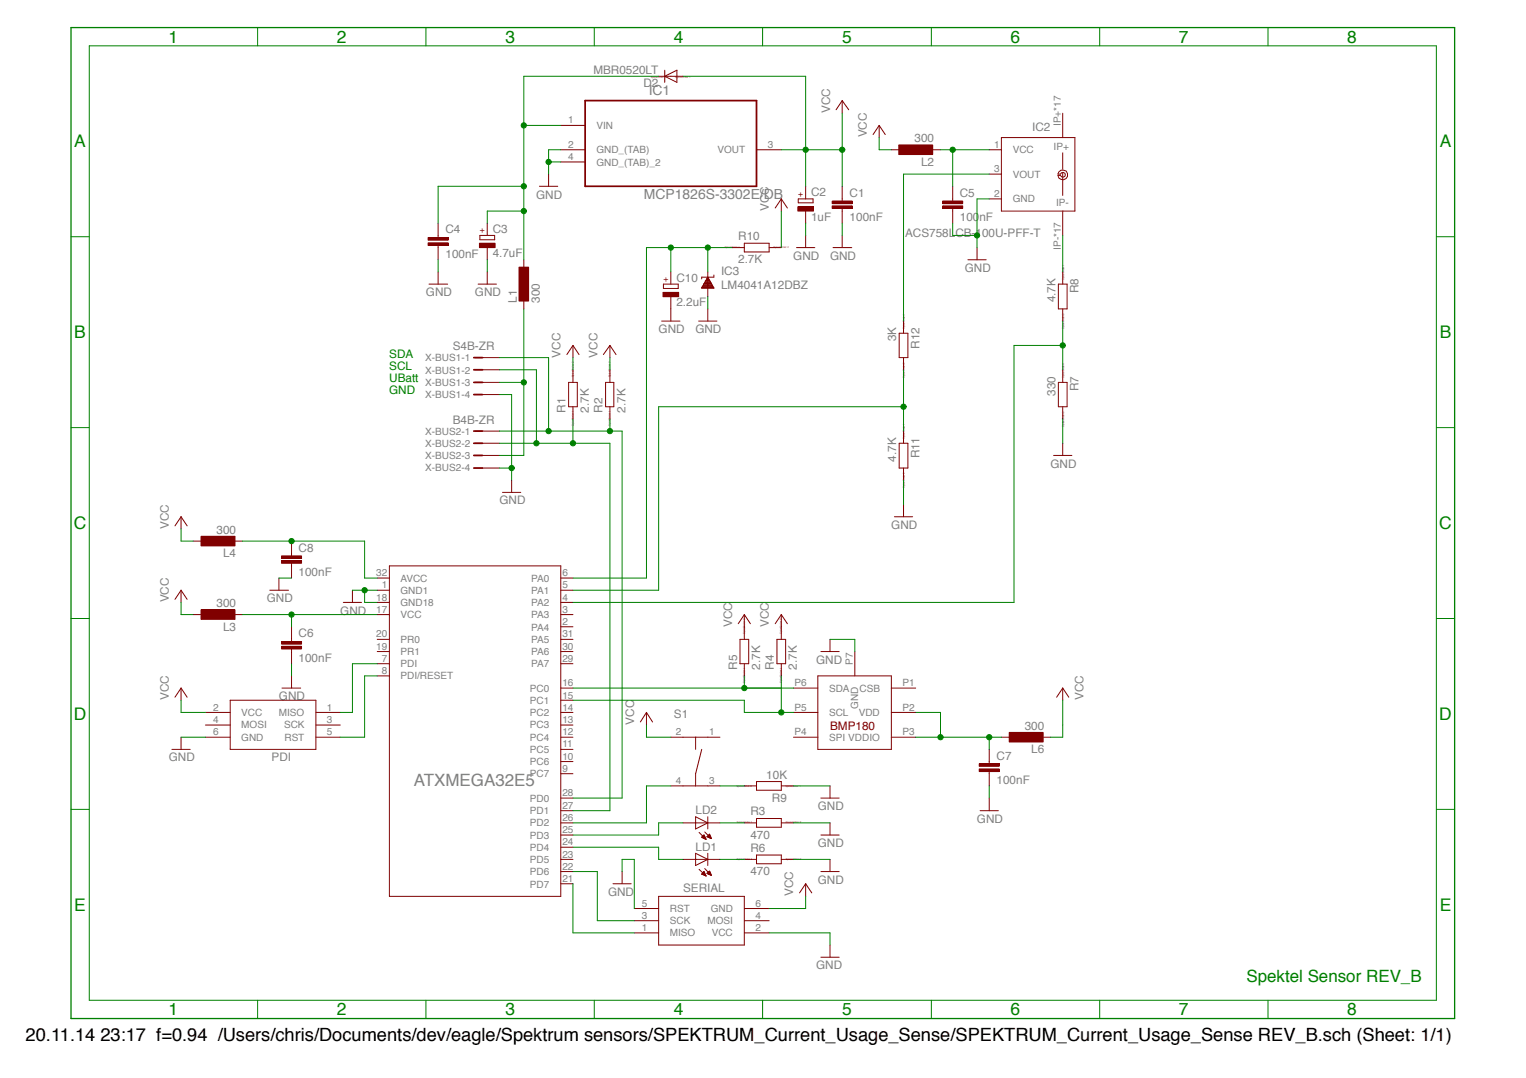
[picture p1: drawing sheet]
<svg xmlns="http://www.w3.org/2000/svg" width="297mm" height="210mm" viewBox="0 0 297 210" stroke-linecap="round" stroke-linejoin="round" font-family="sans-serif">
<defs><g id="words">
<text font-size="3.6" x="5" y="202.8">20.11.14 23:17 f=0.94 /Users/chris/Documents/dev/eagle/Spektrum sensors/SPEKTRUM_Current_Usage_Sense/SPEKTRUM_Current_Usage_Sense REV_B.sch (Sheet: 1/1)</text>
<g font-size="3.4" fill="#008001">
<text x="32.8" y="8.3">1</text>
<text x="65.6" y="8.3">2</text>
<text x="98.4" y="8.3">3</text>
<text x="131.1" y="8.3">4</text>
<text x="163.9" y="8.3">5</text>
<text x="196.7" y="8.3">6</text>
<text x="229.5" y="8.3">7</text>
<text x="262.2" y="8.3">8</text>
<text x="14.5" y="28.7">A</text>
<text x="280.2" y="28.7">A</text>
<text x="14.5" y="65.8">B</text>
<text x="280.2" y="65.8">B</text>
<text x="14.4" y="103">C</text>
<text x="280.2" y="103">C</text>
<text x="14.4" y="140.2">D</text>
<text x="280.2" y="140.2">D</text>
<text x="14.5" y="177.3">E</text>
<text x="280.2" y="177.3">E</text>
<text x="32.8" y="197.7">1</text>
<text x="65.6" y="197.7">2</text>
<text x="98.4" y="197.7">3</text>
<text x="131.1" y="197.7">4</text>
<text x="163.9" y="197.7">5</text>
<text x="196.7" y="197.7">6</text>
<text x="229.5" y="197.7">7</text>
<text x="262.2" y="197.7">8</text>
</g>
<text font-size="3.3" fill="#808080" x="80.5" y="153">ATXMEGA32E5</text>
<text font-size="3.3" fill="#008001" x="242.6" y="191.1">Spektel Sensor REV_B</text>
<g font-size="2.7" fill="#808080">
<text x="126.3" y="18.5">IC1</text>
<text x="125.3" y="38.8">MCP1826S-3302E/DB</text>
</g>
<g font-size="2.3" fill="#808080">
<text x="115.5" y="14.4">MBR0520LT</text>
<text x="125.2" y="17">D2</text>
<text x="161.6" y="22" transform="rotate(-90 161.6 22)">VCC</text>
<text x="168.7" y="26.8" transform="rotate(-90 168.7 26.8)">VCC</text>
<text x="178" y="27.7">300</text>
<text x="200.9" y="25.6">IC2</text>
<text x="179.3" y="32.2">L2</text>
<text x="104.4" y="38.7">GND</text>
<text x="149.7" y="41" transform="rotate(-90 149.7 41)">VCC</text>
<text x="157.9" y="38.2">C2</text>
<text x="165.4" y="38.3">C1</text>
<text x="186.8" y="38.3">C5</text>
<text x="86.7" y="45.5">C4</text>
<text x="95.9" y="45.4">C3</text>
<text x="143.7" y="46.8">R10</text>
<text x="157.9" y="43">1uF</text>
<text x="165.4" y="43.1">100nF</text>
<text x="176.2" y="46.2">ACS758LCB-100U-PFF-T</text>
<text x="186.8" y="43.1">100nF</text>
<text x="86.7" y="50.2">100nF</text>
<text x="95.9" y="50.1">4.7uF</text>
<text x="140.4" y="53.6">IC3</text>
<text x="143.7" y="51.3">2.7K</text>
<text x="154.4" y="50.6">GND</text>
<text x="161.6" y="50.6">GND</text>
<text x="187.8" y="53">GND</text>
<text x="82.9" y="57.7">GND</text>
<text x="92.4" y="57.7">GND</text>
<text x="100.6" y="58.9" transform="rotate(-90 100.6 58.9)">L1</text>
<text x="105.1" y="58.9" transform="rotate(-90 105.1 58.9)">300</text>
<text x="131.7" y="59.7">2.2uF</text>
<text x="131.7" y="54.9">C10</text>
<text x="140.4" y="56.2">LM4041A12DBZ</text>
<text x="205.5" y="58.9" transform="rotate(-90 205.5 58.9)">4.7K</text>
<text x="210" y="57.1" transform="rotate(-90 210 57.1)">R8</text>
<text x="128.2" y="64.9">GND</text>
<text x="135.3" y="64.9">GND</text>
<text x="88.1" y="68.2">S4B-ZR</text>
<text x="109.1" y="69.6" transform="rotate(-90 109.1 69.6)">VCC</text>
<text x="116.3" y="69.6" transform="rotate(-90 116.3 69.6)">VCC</text>
<text x="174.5" y="66.5" transform="rotate(-90 174.5 66.5)">3K</text>
<text x="179" y="67.9" transform="rotate(-90 179 67.9)">R12</text>
<text x="205.5" y="77" transform="rotate(-90 205.5 77)">330</text>
<text x="210" y="76.2" transform="rotate(-90 210 76.2)">R7</text>
<text x="88.1" y="82.5">B4B-ZR</text>
<text x="110.1" y="80.4" transform="rotate(-90 110.1 80.4)">R1</text>
<text x="114.6" y="80.4" transform="rotate(-90 114.6 80.4)">2.7K</text>
<text x="117.3" y="80.4" transform="rotate(-90 117.3 80.4)">R2</text>
<text x="121.8" y="80.4" transform="rotate(-90 121.8 80.4)">2.7K</text>
<text x="174.5" y="89.9" transform="rotate(-90 174.5 89.9)">4.7K</text>
<text x="179" y="89.2" transform="rotate(-90 179 89.2)">R11</text>
<text x="204.5" y="91.1">GND</text>
<text x="97.2" y="98.2">GND</text>
<text x="32.9" y="103" transform="rotate(-90 32.9 103)">VCC</text>
<text x="42.2" y="104">300</text>
<text x="58.1" y="107.4">C8</text>
<text x="173.5" y="103">GND</text>
<text x="43.4" y="108.5">L4</text>
<text x="58.1" y="112.2">100nF</text>
<text x="32.9" y="117.3" transform="rotate(-90 32.9 117.3)">VCC</text>
<text x="42.2" y="118.3">300</text>
<text x="51.9" y="117.3">GND</text>
<text x="66.2" y="119.7">GND</text>
<text x="43.4" y="122.8">L3</text>
<text x="58.1" y="124.1">C6</text>
<text x="142.5" y="122.1" transform="rotate(-90 142.5 122.1)">VCC</text>
<text x="149.7" y="122.1" transform="rotate(-90 149.7 122.1)">VCC</text>
<text x="58.1" y="128.8">100nF</text>
<text x="143.5" y="130.4" transform="rotate(-90 143.5 130.4)">R5</text>
<text x="148" y="130.4" transform="rotate(-90 148 130.4)">2.7K</text>
<text x="150.6" y="130.4" transform="rotate(-90 150.6 130.4)">R4</text>
<text x="155.1" y="130.4" transform="rotate(-90 155.1 130.4)">2.7K</text>
<text x="158.9" y="129.2">GND</text>
<text x="32.9" y="136.3" transform="rotate(-90 32.9 136.3)">VCC</text>
<text x="54.3" y="136.3">GND</text>
<text x="210.9" y="136.3" transform="rotate(-90 210.9 136.3)">VCC</text>
<text x="123.4" y="141.1" transform="rotate(-90 123.4 141.1)">VCC</text>
<text x="131.2" y="139.8">S1</text>
<text x="199.5" y="142.1">300</text>
<text x="32.9" y="148.3">GND</text>
<text x="52.9" y="148.3">PDI</text>
<text x="194" y="147.9">C7</text>
<text x="200.7" y="146.6">L6</text>
<text x="149.2" y="151.6">10K</text>
<text x="194" y="152.7">100nF</text>
<text x="135.4" y="158.5">LD2</text>
<text x="146.1" y="158.8">R3</text>
<text x="150.3" y="156.1">R9</text>
<text x="159.2" y="157.8">GND</text>
<text x="190.2" y="160.2">GND</text>
<text x="135.4" y="165.7">LD1</text>
<text x="146.1" y="163.3">470</text>
<text x="146.1" y="165.9">R6</text>
<text x="159.2" y="164.9">GND</text>
<text x="133" y="173.8">SERIAL</text>
<text x="146.1" y="170.4">470</text>
<text x="159.2" y="172.1">GND</text>
<text x="118.4" y="174.5">GND</text>
<text x="154.4" y="174.5" transform="rotate(-90 154.4 174.5)">VCC</text>
<text x="158.9" y="188.8">GND</text>
</g>
<g font-size="2.3" fill="#008001">
<text x="75.8" y="69.6">SDA</text>
<text x="75.8" y="72">SCL</text>
<text x="75.8" y="74.4">UBatt</text>
<text x="75.8" y="76.8">GND</text>
</g>
<text font-size="2.3" fill="#800000" x="161.6" y="142.1">BMP180</text>
<g font-size="1.9" fill="#808080">
<text x="110.6" y="24">1</text>
<text x="110.6" y="28.8">2</text>
<text x="116.1" y="25.1">VIN</text>
<text x="116.1" y="29.9">GND_(TAB)</text>
<text x="139.7" y="29.9">VOUT</text>
<text x="149.5" y="28.8">3</text>
<text x="193.5" y="28.8">1</text>
<text x="197.1" y="29.9">VCC</text>
<text x="205.1" y="29.1">IP+</text>
<text x="206.5" y="24.6" transform="rotate(-90 206.5 24.6)">IP+*17</text>
<text x="110.6" y="31.2">4</text>
<text x="116.1" y="32.2">GND_(TAB)_2</text>
<text x="193.5" y="33.6">3</text>
<text x="197.1" y="34.6">VOUT</text>
<text x="193.5" y="38.3">2</text>
<text x="197.1" y="39.4">GND</text>
<text x="205.6" y="40.1">IP-</text>
<text x="206.5" y="48.7" transform="rotate(-90 206.5 48.7)">IP-*17</text>
<text x="82.8" y="70.4">X-BUS1-1</text>
<text x="82.8" y="72.7">X-BUS1-2</text>
<text x="82.8" y="75.1">X-BUS1-3</text>
<text x="82.8" y="77.5">X-BUS1-4</text>
<text x="82.8" y="84.6">X-BUS2-1</text>
<text x="82.8" y="87">X-BUS2-2</text>
<text x="82.8" y="89.4">X-BUS2-3</text>
<text x="82.8" y="91.8">X-BUS2-4</text>
<text x="73.2" y="112.2">32</text>
<text x="78" y="113.2">AVCC</text>
<text x="103.4" y="113.2">PA0</text>
<text x="109.5" y="112.2">6</text>
<text x="73.2" y="117">18</text>
<text x="73.2" y="119.3">17</text>
<text x="74.3" y="114.6">1</text>
<text x="78" y="115.6">GND1</text>
<text x="78" y="118">GND18</text>
<text x="103.4" y="115.6">PA1</text>
<text x="103.4" y="118">PA2</text>
<text x="109.5" y="114.6">5</text>
<text x="109.5" y="117">4</text>
<text x="109.5" y="119.3">3</text>
<text x="73.2" y="124.1">20</text>
<text x="78" y="120.4">VCC</text>
<text x="78" y="125.2">PR0</text>
<text x="103.4" y="120.4">PA3</text>
<text x="103.4" y="122.8">PA4</text>
<text x="103.4" y="125.2">PA5</text>
<text x="109.5" y="121.7">2</text>
<text x="109.5" y="124.1">31</text>
<text x="73.2" y="126.5">19</text>
<text x="74.3" y="128.9">7</text>
<text x="74.3" y="131.3">8</text>
<text x="78" y="127.5">PR1</text>
<text x="78" y="129.9">PDI</text>
<text x="103.4" y="127.5">PA6</text>
<text x="103.4" y="129.9">PA7</text>
<text x="109.5" y="126.5">30</text>
<text x="109.5" y="128.9">29</text>
<text x="166" y="129.4" transform="rotate(-90 166 129.4)">P7</text>
<text x="78" y="132.3">PDI/RESET</text>
<text x="103.1" y="134.7">PC0</text>
<text x="103.1" y="137.1">PC1</text>
<text x="109.5" y="133.6">16</text>
<text x="109.5" y="136">15</text>
<text x="154.6" y="133.6">P6</text>
<text x="161.4" y="134.7">SDA</text>
<text x="167.3" y="134.7">CSB</text>
<text x="175.7" y="133.6">P1</text>
<text x="41.5" y="143.2">6</text>
<text x="41.5" y="140.8">4</text>
<text x="41.5" y="138.4">2</text>
<text x="47" y="141.8">MOSI</text>
<text x="47" y="139.5">VCC</text>
<text x="54.3" y="139.4">MISO</text>
<text x="55.3" y="141.8">SCK</text>
<text x="63.6" y="138.4">1</text>
<text x="63.6" y="140.8">3</text>
<text x="63.6" y="143.2">5</text>
<text x="103.1" y="139.5">PC2</text>
<text x="103.1" y="141.8">PC3</text>
<text x="109.5" y="138.4">14</text>
<text x="109.5" y="140.8">13</text>
<text x="109.5" y="143.2">12</text>
<text x="131.5" y="143.2">2</text>
<text x="138.1" y="143.2">1</text>
<text x="154.6" y="143.2">P4</text>
<text x="154.6" y="138.4">P5</text>
<text x="161.4" y="139.5">SCL</text>
<text x="167.1" y="138.1" transform="rotate(-90 167.1 138.1)">GND</text>
<text x="167.1" y="139.4">VDD</text>
<text x="175.7" y="138.4">P2</text>
<text x="175.7" y="143.2">P3</text>
<text x="47" y="144.2">GND</text>
<text x="55.4" y="144.2">RST</text>
<text x="103.1" y="144.2">PC4</text>
<text x="103.1" y="146.6">PC5</text>
<text x="103.1" y="149">PC6</text>
<text x="109.5" y="145.5">11</text>
<text x="109.5" y="147.9">10</text>
<text x="161.4" y="144.2">SPI VDDIO</text>
<text x="103.1" y="151.4">PC7</text>
<text x="109.5" y="150.3">9</text>
<text x="109.5" y="155.1">28</text>
<text x="131.5" y="152.7">4</text>
<text x="138.1" y="152.7">3</text>
<text x="103.1" y="156.1">PD0</text>
<text x="103.1" y="158.5">PD1</text>
<text x="103.1" y="160.9">PD2</text>
<text x="109.5" y="157.5">27</text>
<text x="109.5" y="159.8">26</text>
<text x="103.1" y="165.7">PD4</text>
<text x="103.1" y="163.3">PD3</text>
<text x="109.5" y="167">23</text>
<text x="109.5" y="164.6">24</text>
<text x="109.5" y="162.2">25</text>
<text x="103.1" y="168">PD5</text>
<text x="103.1" y="172.8">PD7</text>
<text x="103.1" y="170.4">PD6</text>
<text x="109.5" y="171.8">21</text>
<text x="109.5" y="169.4">22</text>
<text x="124.9" y="178.9">3</text>
<text x="124.9" y="176.5">5</text>
<text x="130.4" y="180">SCK</text>
<text x="130.4" y="177.6">RST</text>
<text x="137.7" y="179.9">MOSI</text>
<text x="138.4" y="177.6">GND</text>
<text x="147.1" y="176.5">6</text>
<text x="147.1" y="178.9">4</text>
<text x="124.9" y="181.3">1</text>
<text x="130.4" y="182.3">MISO</text>
<text x="138.5" y="182.3">VCC</text>
<text x="147.1" y="181.3">2</text>
</g>
<g font-size="1.6" fill="#800000">
<text x="156.3" y="38.3" transform="rotate(-90 156.3 38.3)">+</text>
<text x="94.3" y="45.4" transform="rotate(-90 94.3 45.4)">+</text>
<text x="130" y="55" transform="rotate(-90 130 55)">+</text>
</g>
<g font-size=".5" fill="#800080">
<text x="126.7" y="15.1">SpiceOrder 2</text>
<text x="131.4" y="15.1">SpiceOrder 1</text>
<text x="141.1" y="48.4">SpiceOrder 1</text>
<text x="150.6" y="48.4">SpiceOrder 2</text>
<text x="207.1" y="54.5" transform="rotate(-90 207.1 54.5)">SpiceOrder 1</text>
<text x="176.1" y="64" transform="rotate(-90 176.1 64)">SpiceOrder 1</text>
<text x="207.1" y="64" transform="rotate(-90 207.1 64)">SpiceOrder 2</text>
<text x="111.7" y="73.5" transform="rotate(-90 111.7 73.5)">SpiceOrder 2</text>
<text x="118.8" y="73.5" transform="rotate(-90 118.8 73.5)">SpiceOrder 2</text>
<text x="176.1" y="73.5" transform="rotate(-90 176.1 73.5)">SpiceOrder 2</text>
<text x="207.1" y="73.5" transform="rotate(-90 207.1 73.5)">SpiceOrder 1</text>
<text x="111.7" y="83" transform="rotate(-90 111.7 83)">SpiceOrder 1</text>
<text x="118.8" y="83" transform="rotate(-90 118.8 83)">SpiceOrder 1</text>
<text x="207.1" y="83.1" transform="rotate(-90 207.1 83.1)">SpiceOrder 2</text>
<text x="176.1" y="85.5" transform="rotate(-90 176.1 85.5)">SpiceOrder 1</text>
<text x="176.1" y="95" transform="rotate(-90 176.1 95)">SpiceOrder 2</text>
<text x="145.1" y="123.5" transform="rotate(-90 145.1 123.5)">SpiceOrder 2</text>
<text x="152.2" y="123.5" transform="rotate(-90 152.2 123.5)">SpiceOrder 2</text>
<text x="145.1" y="133" transform="rotate(-90 145.1 133)">SpiceOrder 1</text>
<text x="152.2" y="133" transform="rotate(-90 152.2 133)">SpiceOrder 1</text>
<text x="143.4" y="153.3">SpiceOrder 2</text>
<text x="152.9" y="153.3">SpiceOrder 1</text>
<text x="143.4" y="160.3">SpiceOrder 1</text>
<text x="153" y="160.3">SpiceOrder 2</text>
<text x="143.4" y="167.5">SpiceOrder 1</text>
<text x="153" y="167.5">SpiceOrder 2</text>
</g>
</g></defs>
<g fill="none" stroke="#800000" stroke-width=".19">
<path d="M105 36.3h3.6M106.8 33.9v2.4M109.2 24.4h4.7M109.2 29.2h4.7M109.2 31.5h4.7M147.3 29.2h4.8M163.9 38.7v.5M192.6 29.2h2.3M192.6 33.9h2.3M192.6 38.7h2.3M194.9 26.8h14.3v14.3h-14.3zM206.1 33.5a.97 .97 0 0 1 1.2-.3 .97 .97 0 0 1 .5 1.1 .98 .98 0 0 1-1.7 .4l-.2-.5h.5l.2 .2 .3 .1 .4-.2 .1-.2-.1-.4-.4-.1h-.3l-.2 .3h-.5z"/>
<path d="M206.9 22v4.8M206.9 29.8v3.2M206.9 33.6v4.5M163.9 40.6v.5M188.4 50.6h3.6M190.2 48.2v2.4M206.9 41.1v4.7M92.5 69.6h4.7M92.5 72h4.7M92.5 74.5h4.7M92.5 76.8h4.7M92.5 83.9h4.7"/>
<path d="M92.5 86.3h4.7M92.5 88.7h4.7M92.5 91.1h4.7M97.8 95.9h3.6M99.6 93.5v2.4"/>
</g>
<path d="M113.9 19.6h33.4v16.7h-33.4zM92.2 69.6h1.7M92.2 72h1.7M92.2 74.5h1.7M92.2 76.8h1.7M92.2 83.9h1.7M92.2 86.3h1.7M92.2 88.7h1.7M92.2 91.1h1.7" fill="none" stroke="#800000" stroke-width=".34"/>
<path d="M162 40.1h3.9v.5h-3.9z" fill="#800000"/>
<path d="M162 40.1h3.9v.5h-3.9z" fill="none" stroke="#800000" stroke-width=".19"/>
<path d="M162 39.1h3.9v.5h-3.9z" fill="#800000"/>
<path d="M155.4 38.7h2.9v.8h-2.9zM162 39.2h3.9v.5h-3.9zM163.9 36.3v2.4M162.2 48.2h3.6M163.9 41.1v2.4M163.9 45.8v2.4" fill="none" stroke="#800000" stroke-width=".19"/>
<path d="M155.3 40.2h3v.9h-3z" fill="#800000"/>
<g fill="none" stroke="#800000" stroke-width=".19">
<path d="M163.9 19.6l1.3 1.8M163.9 19.6l-1.1 1.8M163.9 19.6v2.4M156.8 36.3v2.4M171.1 24.4l1.2 1.8M171.1 24.4l-1.2 1.8M171.1 24.4v2.4M93.4 45.8h2.9v.9h-2.9zM155.3 40.3h3v.8h-3zM156.8 41.1v2.4M110.7 74.5h1.7v4.7h-1.7zM111.5 67.3v2.3"/>
<path d="M111.5 72v2.5M111.5 79.2v2.4M111.5 67.3l1.2 1.7M111.5 67.3l-1.2 1.7M117.9 74.5h1.6v4.7h-1.6zM118.7 67.3v2.3M118.7 72v2.5M118.7 79.2v2.4M118.7 67.3l1.2 1.7M118.7 67.3l-1.2 1.7M35.2 100.6v2.4M35.2 100.6l1.2 1.8"/>
<path d="M35.2 100.6l-1.1 1.8M35.2 114.9l1.2 1.8M35.2 114.9l-1.1 1.8M35.2 114.9v2.4M66.8 117.3h3.6M68.6 114.9v2.4M73.4 112.6h2.4M73.4 114.9h2.4M73.4 117.3h2.4M73.4 119.7h2.4M75.8 110.2h33.4v64.3h-33.4zM109.2 112.6h2.3"/>
<path d="M109.2 114.9h2.3M109.2 117.3h2.3M109.2 119.7h2.3M144.9 119.7v4.8M144.9 119.7l1.2 1.7M144.9 119.7l-1.2 1.7M152.1 119.7v4.8M152.1 119.7l1.2 1.7M152.1 119.7l-1.2 1.7M35.2 134v2.3M35.2 134l1.2 1.8M35.2 134l-1.1 1.8"/>
<path d="M40 138.7h4.8M44.8 136.3h16.7v9.6h-16.7zM61.5 138.7h4.7M73.4 124.5h2.4M73.4 126.9h2.4M73.4 129.2h2.4M73.4 131.6h2.4M109.2 122h2.3M109.2 124.5h2.3M109.2 126.9h2.3M109.2 129.2h2.3M109.2 134h2.3"/>
<path d="M109.2 136.3h2.3M109.2 138.7h2.3M144 124.5h1.7v4.7h-1.7zM144.9 129.2v2.4M151.2 124.5h1.7v4.7h-1.7zM152.1 129.2v2.4M154.5 134h4.7M154.5 138.7h4.7M159.2 131.6h14.3v14.3h-14.3zM159.8 126.9h3.5M161.6 124.5v2.4M166.4 126.9v4.7"/>
<path d="M173.5 134h4.7M173.5 138.7h4.7M206.9 134l-1.2 1.8M206.9 134l1.1 1.8M206.9 134v2.3M33.5 145.9h3.5M35.2 143.5v2.4M40 141.2h4.8M40 143.5h4.8M61.5 141.2h4.7M61.5 143.5h4.7M109.2 141.2h2.3"/>
<path d="M109.2 143.5h2.3M109.2 145.9h2.3M109.2 148.3h2.3M109.2 150.7h2.3M109.2 155.4h2.3M109.2 157.9h2.3M135.4 159l2.4 1.2-2.4 1.2zM137.8 159v2.4M154.5 143.5h4.7M173.5 143.5h4.7M109.2 167.3h2.3M109.2 165h2.3"/>
<path d="M109.2 160.2h2.3M109.2 162.6h2.3M109.2 172.1h2.3M109.2 169.7h2.3M132.9 160.2h7.2M136.1 162.1l1.3 1.3M136.6 163l.8 .4M136.6 163h.7M136.7 163.1h.6M136.7 162.9h.5M136.8 162.8h.4M136.8 163.2h.5"/>
<path d="M136.8 162.8h.3M136.9 162.7h.2M137 162.6h.1M137 162.6l-.4 .4M137 162.6l.4 .8M137 163.3h.4M137.2 162l1.3 1.3M137.2 163.4h.2M137.6 162.9l.5-.5 .4 .9zM137.7 162.9h.7M137.7 162.8h.6M137.9 163h.5"/>
<path d="M137.9 162.8h.3M137.9 162.7h.3M137.9 162.6h.3M138 163.1h.4M138 162.5h.1M138.2 163.2h.3M138.4 163.3h.1"/>
</g>
<path d="M93.3 47.3h3.1v.9h-3.1z" fill="#800000"/>
<path d="M85.3 45.8v.5M85.3 47.7v.5M93.3 47.4h3.1v.8h-3.1zM94.8 43.5v2.3M94.8 48.2v2.4" fill="none" stroke="#800000" stroke-width=".19"/>
<path d="M83.3 47.3h3.9v.5h-3.9z" fill="#800000"/>
<path d="M83.3 47.3h3.9v.5h-3.9z" fill="none" stroke="#800000" stroke-width=".19"/>
<path d="M83.3 46.2h3.9v.6h-3.9z" fill="#800000"/>
<g fill="none" stroke="#800000" stroke-width=".19">
<path d="M185.4 38.7v.5M83.3 46.3h3.9v.5h-3.9zM83.5 55.3h3.6M85.3 43.5v2.3M85.3 48.2v2.4M85.3 53v2.3M93.1 55.3h3.5M94.8 53v2.3M155 48.2h3.6M156.8 45.8v2.4M185.4 40.6v.5M206 55.3h1.7v4.8h-1.7z"/>
<path d="M206.9 53v2.3M206 74.5h1.7v4.7h-1.7zM206.9 60.1v2.4M206.9 72v2.5M206.9 79.2v2.4M205.1 88.7h3.5M206.9 86.3v2.4M147.3 159.4h4.8v1.7h-4.8zM123.5 179.3h4.7M123.5 176.9h4.7M128.2 174.5h16.7v9.5h-16.7zM132.9 167.3h7.2"/>
<path d="M135.4 166.2l2.4 1.1-2.4 1.2zM136.1 169.3l1.3 1.3M136.6 170.2l.8 .4M136.6 170.2l.4-.5 .4 .9M136.6 170.2h.7M136.7 170.1h.5M136.8 170h.4M136.8 170.3h.5M136.8 169.9h.3M136.9 169.8h.2M137 170.4h.4M137.2 169.1l1.3 1.4"/>
<path d="M137.2 170.5h.2M137.4 170.6h.1M137.6 170l.5-.4 .4 .9zM137.7 170.1h.7M137.7 170h.6M137.8 166.2v2.3M137.8 170h.5M137.9 170.2h.5M137.9 169.9h.3M137.9 169.8h.3M138 169.7h.1M138.2 170.3h.3"/>
<path d="M138.4 170.4h.1M144.9 179.3h4.8M144.9 176.9h4.8M144.9 160.2h2.4M144.9 167.3h2.4M147.3 166.5h4.8v1.7h-4.8zM152.1 160.2h2.4M152.1 167.3h2.4M156.8 172.1v2.4M156.8 172.1l1.2 1.8M156.8 172.1l-1.2 1.8M159.8 162.6h3.5"/>
<path d="M159.8 169.7h3.5M161.6 160.2v2.4M161.6 167.3v2.4M123.5 181.6h4.7M144.9 181.6h4.8M159.8 186.4h3.5M161.6 184v2.4"/>
</g>
<path d="M183.5 40.1h3.9v.5h-3.9z" fill="#800000"/>
<path d="M183.5 40.1h3.9v.5h-3.9z" fill="none" stroke="#800000" stroke-width=".19"/>
<path d="M183.5 39.1h3.9v.5h-3.9z" fill="#800000"/>
<path d="M128.2 14.9h4.7M129.4 14.9l2.4-1.2v2.3zM129.4 13.7v2.3M183.5 39.2h3.9v.5h-3.9zM185.4 36.3v2.4M185.4 41.1v2.4M119.3 172.1h3.6M121.1 169.7v2.4" fill="none" stroke="#800000" stroke-width=".19"/>
<path d="M101 52h1.9v6.6h-1.9z" fill="#800000"/>
<path d="M101 52h1.9v6.6h-1.9zM102 50.6v2.4M102 57.8v2.3" fill="none" stroke="#800000" stroke-width=".19"/>
<path d="M174.9 28.2h6.6v1.9h-6.6z" fill="#800000"/>
<path d="M173.5 29.2h2.4M174.9 28.2h6.6v1.9h-6.6zM180.7 29.2h2.4" fill="none" stroke="#800000" stroke-width=".19"/>
<path d="M39.1 118.7h6.6v1.9h-6.6z" fill="#800000"/>
<path d="M37.6 119.7h2.4M39.1 118.7h6.6v1.9h-6.6zM44.8 119.7h2.4M56.7 124.5v.4M56.7 126.4v.5" fill="none" stroke="#800000" stroke-width=".19"/>
<path d="M54.8 125.8h3.9v.5h-3.9z" fill="#800000"/>
<path d="M54.8 125.8h3.9v.6h-3.9z" fill="none" stroke="#800000" stroke-width=".19"/>
<path d="M54.8 124.9h3.9v.5h-3.9z" fill="#800000"/>
<path d="M54.8 124.9h3.9v.5h-3.9zM54.9 134h3.6M56.7 122v2.5M56.7 126.9v2.3M56.7 131.6v2.4" fill="none" stroke="#800000" stroke-width=".19"/>
<path d="M39.1 104.4h6.6v1.9h-6.6z" fill="#800000"/>
<path d="M37.6 105.4h2.4M39.1 104.4h6.6v1.9h-6.6zM44.8 105.4h2.4M56.7 107.8v.4M56.7 109.7v.5" fill="none" stroke="#800000" stroke-width=".19"/>
<path d="M54.8 109.1h3.9v.6h-3.9z" fill="#800000"/>
<path d="M54.8 109.2h3.9v.5h-3.9z" fill="none" stroke="#800000" stroke-width=".19"/>
<path d="M54.8 108.2h3.9v.5h-3.9z" fill="#800000"/>
<path d="M52.5 114.9h3.7M54.3 112.6v2.3M54.8 108.2h3.9v.5h-3.9zM56.7 105.4v2.4M56.7 110.2v2.4" fill="none" stroke="#800000" stroke-width=".19"/>
<path d="M196.4 142.6h6.6v1.9h-6.6z" fill="#800000"/>
<path d="M192.6 148.3v.5M192.6 150.1v.6M194.9 143.5h2.5M196.4 142.6h6.7v1.9h-6.7zM202.1 143.5h2.4" fill="none" stroke="#800000" stroke-width=".19"/>
<path d="M190.6 149.7h3.9v.5h-3.9z" fill="#800000"/>
<path d="M190.6 149.7h3.9v.5h-3.9z" fill="none" stroke="#800000" stroke-width=".19"/>
<path d="M190.6 148.7h3.9v.5h-3.9z" fill="#800000"/>
<g fill="none" stroke="#800000" stroke-width=".19">
<path d="M152.1 38.7v2.4M152.1 38.7l1.2 1.8M152.1 38.7l-1.2 1.8M129.1 55.3h2.9v.9h-2.9zM136.6 56h2.3M136.7 55.8h2.1M136.8 55.7h1.9M136.8 55.6h1.9M136.9 55.5h1.7M136.9 55.3h1.6M137 55.2h1.5M137.1 55.2h1.4"/>
<path d="M137.2 55h1.2M137.3 54.9h1M137.3 54.7h.9M137.4 54.6h.7M137.5 54.4h.5M137.5 54.3h.4M137.6 54.1h.3M137.7 54.1h.2M137.8 53v4.8M137.8 54l1.2 2.1h-2.4zM139 53.5v.5h-2.4v.3M142.5 48.2h2.4"/>
<path d="M144.9 47.4h4.8v1.7h-4.8zM149.7 48.2h2.4M136 62.5h3.6M137.8 60.1v2.4M125.8 138.7l1.2 1.9M125.8 138.7l-1.1 1.9M125.8 138.7v2.5M130.6 153h9.5M130.6 143.5h9.5M135.4 143.5v2.4M136.6 145.9l-1.2 4.8v2.3M144.9 153h2.4"/>
<path d="M147.3 152.2h4.8v1.7h-4.8zM152.1 153h2.4M159.8 155.4h3.5M161.6 153v2.4M190.6 148.7h3.9v.5h-3.9zM190.8 157.9h3.5M192.6 145.9v2.4M192.6 150.7v2.3M192.6 155.4v2.5"/>
</g>
<path d="M129 56.9h3.1v.9h-3.1z" fill="#800000"/>
<path d="M129.1 56.9h3v.9h-3zM130.6 53v2.3M130.6 57.8v4.7M128.8 62.5h3.6M175 64.9h1.7v4.7h-1.7zM175.9 62.5v2.4M175.9 69.6v2.4M175 86.3h1.7v4.8h-1.7zM175.9 83.9v2.4M175.9 91.1v2.4M175.9 98.2v2.4M174.1 100.6h3.6" fill="none" stroke="#800000" stroke-width=".19"/>
<path d="M13.8 5.4h269.3v192.9h-269.3z" fill="none" stroke="#008001" stroke-width=".25"/>
<g fill="none" stroke="#008001" stroke-width=".19">
<path d="M17.4 8.9h262.2v185.9h-262.2zM50.1 5.4v3.5M82.9 5.4v3.5M115.7 5.4v3.5M148.4 5.4v3.5M181.3 5.4v3.5M214.1 5.4v3.5M246.8 5.4v3.5M109.2 24.4h-7.2v26.2M13.8 46.1h3.6M94.8 41.1h7.2M279.6 46.1h3.5"/>
<path d="M13.8 83.3h3.6M279.6 83.3h3.5M13.8 120.4h3.6M279.6 120.4h3.5M13.8 157.6h3.6M279.6 157.6h3.5M50.1 194.8v3.5M82.9 194.8v3.5M115.7 194.8v3.5M148.4 194.8v3.5M181.3 194.8v3.5M214.1 194.8v3.5"/>
<path d="M246.8 194.8v3.5"/>
</g>
<circle cx="101.9" cy="41.1" r=".51" fill="#008001"/>
<g fill="none" stroke="#008001" stroke-width=".19">
<path d="M102 36.3h-16.7v7.2M94.8 41.1v2.4"/>
<circle cx="102" cy="41.1" r=".51"/>
</g>
<circle cx="101.9" cy="36.3" r=".51" fill="#008001"/>
<g fill="none" stroke="#008001" stroke-width=".19">
<path d="M128.2 14.9h-26.2v9.5"/>
<circle cx="102" cy="36.3" r=".51"/>
</g>
<circle cx="101.9" cy="24.4" r=".51" fill="#008001"/>
<g fill="none" stroke="#008001" stroke-width=".19">
<path d="M97.2 72h7.2v14.3M97.2 86.3h21.5v50"/>
<circle cx="102" cy="24.4" r=".51"/>
</g>
<circle cx="104.4" cy="86.3" r=".51" fill="#008001"/>
<g fill="none" stroke="#008001" stroke-width=".19">
<path d="M111.5 81.6v4.7M118.7 136.3v21.6h-7.2"/>
<circle cx="104.4" cy="86.3" r=".51"/>
</g>
<circle cx="111.5" cy="86.3" r=".51" fill="#008001"/>
<g fill="none" stroke="#008001" stroke-width=".19">
<path d="M97.2 69.6h9.6v14.3h-9.6M118.7 83.9h2.4v50.1"/>
<circle cx="111.5" cy="86.3" r=".51"/>
</g>
<circle cx="106.8" cy="83.9" r=".51" fill="#008001"/>
<g fill="none" stroke="#008001" stroke-width=".19">
<path d="M118.7 81.6v2.3h-11.9"/>
<circle cx="106.8" cy="83.9" r=".51"/>
</g>
<circle cx="118.7" cy="83.9" r=".51" fill="#008001"/>
<g fill="none" stroke="#008001" stroke-width=".19">
<path d="M156.8 29.2h7.1M163.9 22v14.3M121.1 134v21.4h-9.6"/>
<circle cx="118.7" cy="83.9" r=".51"/>
</g>
<circle cx="163.9" cy="29.1" r=".51" fill="#008001"/>
<g fill="none" stroke="#008001" stroke-width=".19">
<path d="M152.1 29.2h4.7v7.1"/>
<circle cx="163.9" cy="29.2" r=".51"/>
</g>
<circle cx="156.8" cy="29.1" r=".51" fill="#008001"/>
<g fill="none" stroke="#008001" stroke-width=".19">
<path d="M132.9 14.9h23.9v14.3M171.1 26.8v2.4h2.4M152.1 41.1v7.1M111.5 69.6v2.4M118.7 69.6v2.4M175.9 79.2h-47.7v35.7h-16.7M175.9 72v11.9M35.2 103v2.4h2.4M35.2 117.3v2.4h2.4M35.2 136.3v2.4h4.8M206.9 136.3v7.2h-2.4M125.8 141.2v2.3h4.8"/>
<path d="M156.8 174.5v2.4h-7.1"/>
<circle cx="156.8" cy="29.2" r=".51"/>
</g>
<circle cx="175.9" cy="79.2" r=".51" fill="#008001"/>
<g fill="none" stroke="#008001" stroke-width=".19">
<path d="M111.5 134h40.6M144.9 131.6v2.4M132.9 160.2h-4.7v2.4h-16.7"/>
<circle cx="175.9" cy="79.2" r=".51"/>
</g>
<circle cx="144.9" cy="134" r=".51" fill="#008001"/>
<g fill="none" stroke="#008001" stroke-width=".19">
<path d="M111.5 136.3h33.4v2.4h9.6M144.9 134h9.6M152.1 131.6v7.1"/>
<circle cx="144.9" cy="134" r=".51"/>
</g>
<circle cx="152.1" cy="138.7" r=".51" fill="#008001"/>
<g fill="none" stroke="#008001" stroke-width=".19">
<path d="M192.6 38.7h-2.4v9.5M185.4 43.5v2.3h4.8M73.4 129.2h-4.8v9.5h-2.4M73.4 131.6h-2.4v11.9h-4.8M111.5 165h16.7v2.3h4.7M111.5 169.7h4.8v9.6h7.2"/>
<circle cx="152.1" cy="138.7" r=".51"/>
</g>
<circle cx="190.2" cy="45.8" r=".51" fill="#008001"/>
<g fill="none" stroke="#008001" stroke-width=".19">
<path d="M97.2 76.8h2.4v16.7M97.2 91.1h2.4"/>
<circle cx="190.2" cy="45.8" r=".51"/>
</g>
<circle cx="99.6" cy="91.1" r=".51" fill="#008001"/>
<g fill="none" stroke="#008001" stroke-width=".19">
<path d="M163.9 43.5v2.3M68.6 114.9h4.8M71 114.9v2.4h2.4"/>
<circle cx="99.6" cy="91.1" r=".51"/>
</g>
<circle cx="71" cy="114.9" r=".51" fill="#008001"/>
<g fill="none" stroke="#008001" stroke-width=".19">
<path d="M106.8 31.5h2.4M109.2 29.2h-2.4v4.7M85.3 50.6v2.4M94.8 50.6v2.4M156.8 43.5v2.3M161.6 124.5h4.8v2.4M35.2 143.5h4.8"/>
<circle cx="71" cy="114.9" r=".51"/>
</g>
<circle cx="106.8" cy="31.5" r=".51" fill="#008001"/>
<g fill="none" stroke="#008001" stroke-width=".19">
<path d="M137.8 57.8v2.3M206.9 45.8v7.2M206.9 62.5v9.5M206.9 67.3h-9.5v50M175.9 93.5v4.7M206.9 81.6v4.7M54.3 112.6h2.4M56.7 129.2v2.4M154.5 153h7.1M192.6 153v2.4M111.5 172.1v9.5h12M121.1 169.7v-2.4h2.4v9.6"/>
<path d="M140.1 167.3h4.8M140.1 160.2h4.8M154.5 167.3h7.1M154.5 160.2h7.1M149.7 181.6h11.9v2.4"/>
<circle cx="106.8" cy="31.5" r=".51"/>
</g>
<circle cx="206.8" cy="67.2" r=".51" fill="#008001"/>
<g fill="none" stroke="#008001" stroke-width=".19">
<path d="M102 60.1v14.4h-4.8M111.5 117.3h85.9"/>
<circle cx="206.9" cy="67.3" r=".51"/>
</g>
<circle cx="101.9" cy="74.4" r=".51" fill="#008001"/>
<g fill="none" stroke="#008001" stroke-width=".19">
<path d="M183.1 29.2h9.5M185.4 29.2v7.1M102 74.5v14.2h-4.8"/>
<circle cx="102" cy="74.5" r=".51"/>
</g>
<circle cx="185.4" cy="29.1" r=".51" fill="#008001"/>
<g fill="none" stroke="#008001" stroke-width=".19">
<path d="M47.2 119.7h26.2M56.7 119.7v2.3"/>
<circle cx="185.4" cy="29.2" r=".51"/>
</g>
<circle cx="56.7" cy="119.6" r=".51" fill="#008001"/>
<g fill="none" stroke="#008001" stroke-width=".19">
<path d="M47.2 105.4h23.8v7.2h2.4"/>
<circle cx="56.7" cy="119.7" r=".51"/>
</g>
<circle cx="56.7" cy="105.3" r=".51" fill="#008001"/>
<g fill="none" stroke="#008001" stroke-width=".19">
<path d="M178.2 143.5h16.7M192.6 143.5v2.4"/>
<circle cx="56.7" cy="105.4" r=".51"/>
</g>
<circle cx="192.5" cy="143.5" r=".51" fill="#008001"/>
<g fill="none" stroke="#008001" stroke-width=".19">
<path d="M183.1 138.7v4.8"/>
<circle cx="192.6" cy="143.5" r=".51"/>
</g>
<circle cx="183" cy="143.5" r=".51" fill="#008001"/>
<g fill="none" stroke="#008001" stroke-width=".19">
<path d="M130.6 48.2h-4.8v64.4h-14.3M142.5 48.2h-4.7v4.8M178.2 138.7h4.9M130.6 153h-4.8v7.2h-14.3"/>
<circle cx="183.1" cy="143.5" r=".51"/>
</g>
<circle cx="137.8" cy="48.2" r=".51" fill="#008001"/>
<g fill="none" stroke="#008001" stroke-width=".19">
<path d="M137.8 48.2h-7.2v4.8"/>
<circle cx="137.8" cy="48.2" r=".51"/>
</g>
<circle cx="130.6" cy="48.2" r=".51" fill="#008001"/>
<g fill="none" stroke="#008001" stroke-width=".19">
<path d="M192.6 33.9h-16.7v28.6M140.1 153h4.8"/>
<circle cx="130.6" cy="48.2" r=".51"/>
</g>
<use href="#words"/>
</svg>
